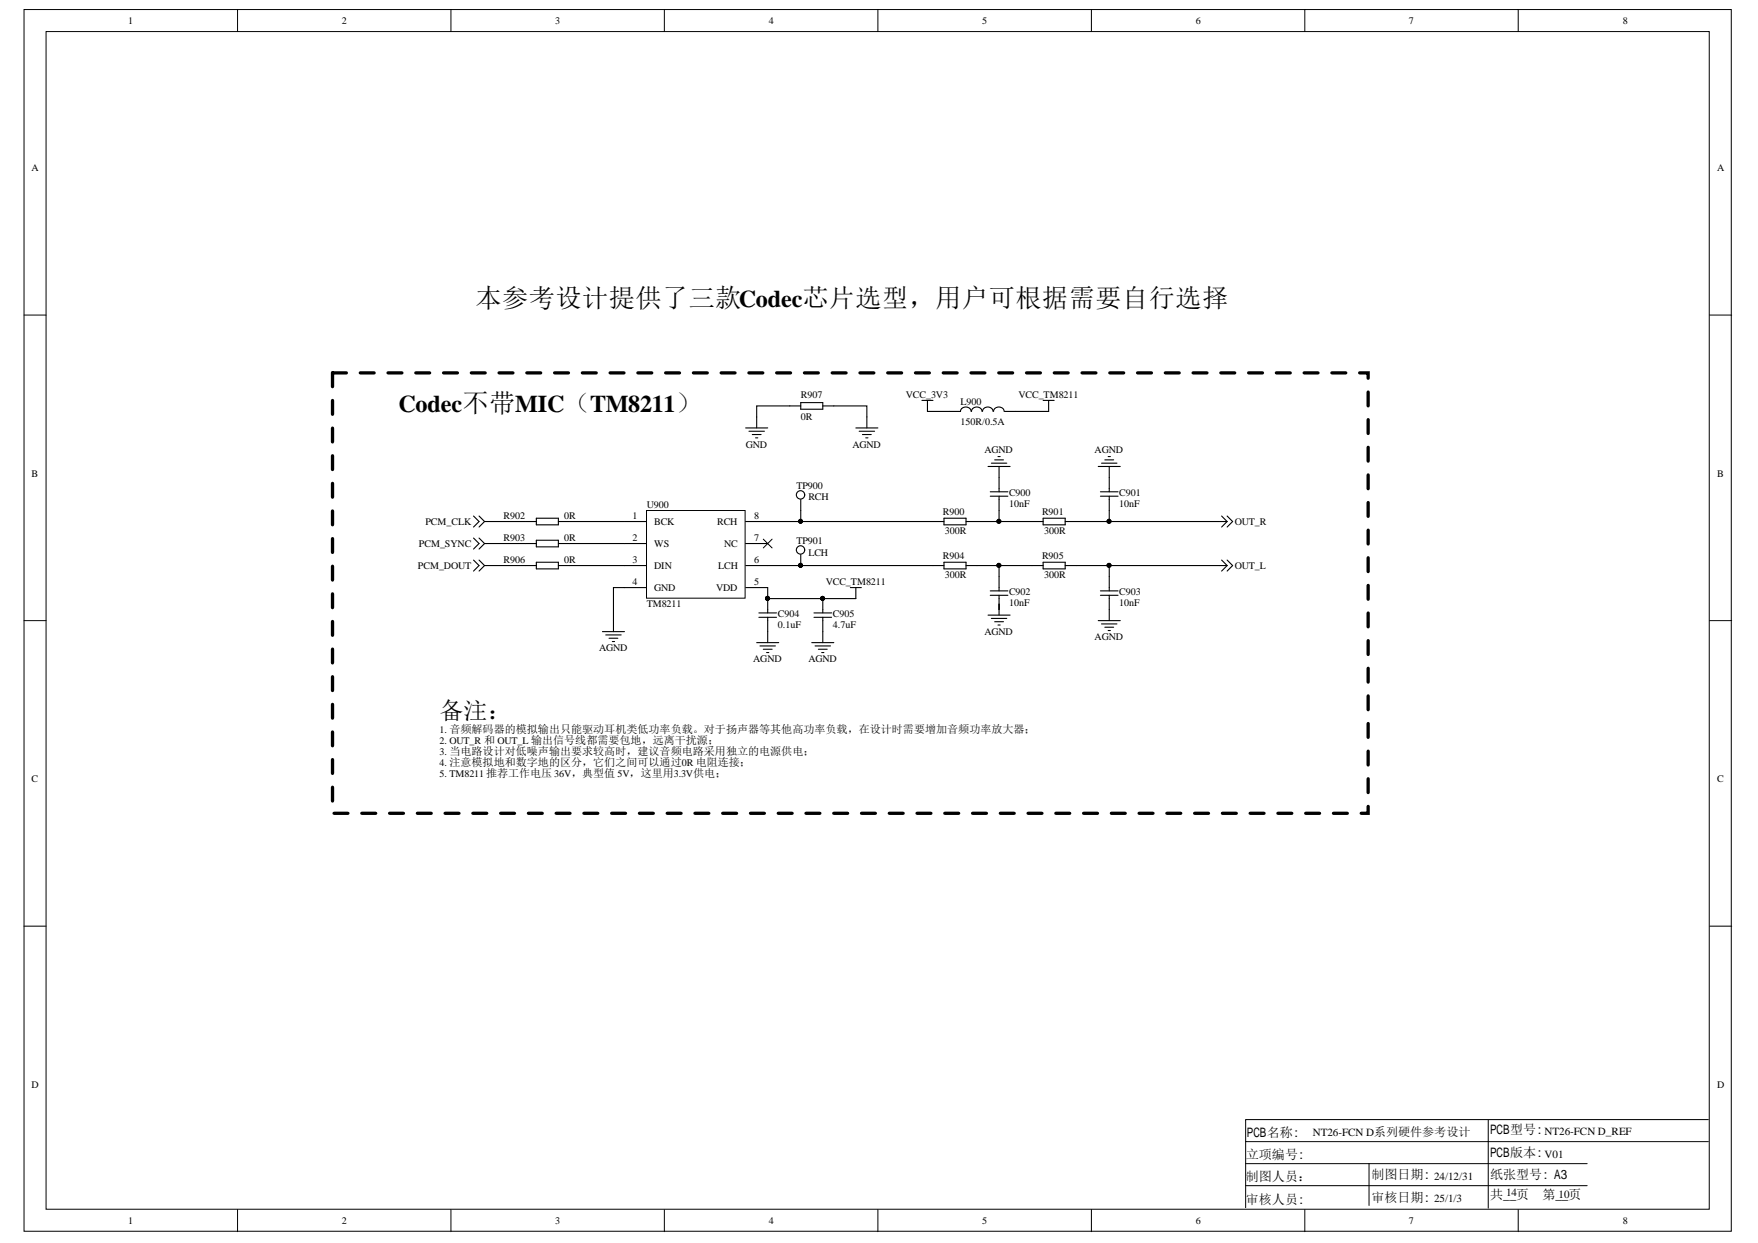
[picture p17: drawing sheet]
<svg xmlns="http://www.w3.org/2000/svg" width="297mm" height="210mm" viewBox="0 0 297 210" stroke-linecap="round" stroke-linejoin="round" font-family="sans-serif">
<defs><g id="words">
<text font-size="4.4" x="80.3" y="51.9">本参考设计提供了三款Codec芯片选型，用户可根据需要自行选择</text>
<g font-size="4.1">
<text x="67.3" y="69.5">Codec不带MIC（TM8211）</text>
<text x="74.3" y="121.5">备注：</text>
</g>
<g font-size="2.5">
<text x="129.1" y="102.6">PIC90402</text>
<text x="138.3" y="102.6">PIC90502</text>
</g>
<g font-size="2.2">
<text x="210.7" y="191.9">PCB名称</text>
<text x="251.8" y="191.5">PCB型号</text>
<text x="210.5" y="195.7">立项编号</text>
<text x="251.8" y="195.4">PCB版本</text>
<text x="210.5" y="199.5">制图人员：</text>
<text x="210.5" y="203.3">审核人员</text>
<text x="231.7" y="199">制图日期</text>
<text x="231.7" y="202.9">审核日期</text>
<text x="251.8" y="199.1">纸张型号</text>
<text x="251.8" y="202.5">共__页</text>
<text x="260.6" y="202.5">第__页</text>
<text x="262.6" y="199.1">A3</text>
</g>
<g font-size="1.9">
<text x="221.8" y="191.8">NT26-FCN D系列硬件参考设计</text>
<text x="261" y="191.6">NT26-FCN D_REF</text>
<text x="261" y="195.5">V01</text>
<text x="242.3" y="199.2">24/12/31</text>
<text x="242.3" y="202.9">25/1/3</text>
<text x="254.5" y="202">14</text>
<text x="263.4" y="202.2">10</text>
</g>
<g font-size="1.7">
<text x="21.7" y="4">1</text>
<text x="57.8" y="4">2</text>
<text x="93.8" y="4">3</text>
<text x="129.9" y="4">4</text>
<text x="165.9" y="4">5</text>
<text x="202" y="4">6</text>
<text x="238.1" y="4">7</text>
<text x="274.2" y="4">8</text>
<text x="5.3" y="28.9">A</text>
<text x="290.2" y="28.9">A</text>
<text x="135.3" y="67.2">R907</text>
<text x="135.3" y="71">0R</text>
<text x="153.1" y="67.2">VCC_3V3</text>
<text x="162.3" y="68.3">L900</text>
<text x="162.3" y="71.7">150R/0.5A</text>
<text x="172.1" y="67.2">VCC_TM8211</text>
<text x="126" y="75.6">GND</text>
<text x="144" y="75.6">AGND</text>
<text x="166.4" y="76.5">AGND</text>
<text x="185" y="76.5">AGND</text>
<text x="5.3" y="80.5">B</text>
<text x="134.6" y="82.5">TP900</text>
<text x="170.5" y="83.8">C900</text>
<text x="189.1" y="83.8">C901</text>
<text x="290.2" y="80.5">B</text>
<text x="71.9" y="88.6">PCM_CLK</text>
<text x="85.1" y="87.7">R902</text>
<text x="95.3" y="87.7">0R</text>
<text x="106.9" y="87.7">1</text>
<text x="109.3" y="85.8">U900</text>
<text x="110.5" y="88.6">BCK</text>
<text x="121.2" y="88.6">RCH</text>
<text x="127.4" y="87.7">8</text>
<text x="136.6" y="84.4">RCH</text>
<text x="159.3" y="86.9">R900</text>
<text x="170.5" y="85.7">10nF</text>
<text x="176.1" y="86.9">R901</text>
<text x="189.1" y="85.7">10nF</text>
<text x="208.6" y="88.6">OUT_R</text>
<text x="70.8" y="92.3">PCM_SYNC</text>
<text x="85.1" y="91.4">R903</text>
<text x="85.1" y="95.1">R906</text>
<text x="95.3" y="91.4">0R</text>
<text x="95.3" y="95.1">0R</text>
<text x="106.9" y="91.4">2</text>
<text x="106.9" y="95.1">3</text>
<text x="110.5" y="92.3">WS</text>
<text x="122.4" y="92.3">NC</text>
<text x="127.4" y="95.1">6</text>
<text x="127.4" y="91.4">7</text>
<text x="134.6" y="91.8">TP901</text>
<text x="136.6" y="93.9">LCH</text>
<text x="159.3" y="94.4">R904</text>
<text x="159.7" y="90.1">300R</text>
<text x="176.1" y="94.4">R905</text>
<text x="176.4" y="90.1">300R</text>
<text x="70.6" y="96.1">PCM_DOUT</text>
<text x="106.9" y="98.8">4</text>
<text x="110.5" y="96.1">DIN</text>
<text x="110.5" y="99.8">GND</text>
<text x="121" y="99.8">VDD</text>
<text x="121.4" y="96.1">LCH</text>
<text x="127.4" y="98.8">5</text>
<text x="139.5" y="98.8">VCC_TM8211</text>
<text x="159.7" y="97.6">300R</text>
<text x="170.5" y="100.5">C902</text>
<text x="176.4" y="97.6">300R</text>
<text x="189.1" y="100.5">C903</text>
<text x="208.6" y="96.1">OUT_L</text>
<text x="109.3" y="102.6">TM8211</text>
<text x="131.4" y="104.2">C904</text>
<text x="131.4" y="106.1">0.1uF</text>
<text x="140.7" y="104.2">C905</text>
<text x="140.7" y="106.1">4.7uF</text>
<text x="166.4" y="107.2">AGND</text>
<text x="170.5" y="102.4">10nF</text>
<text x="189.1" y="102.4">10nF</text>
<text x="101.2" y="110">AGND</text>
<text x="127.3" y="111.8">AGND</text>
<text x="136.6" y="111.8">AGND</text>
<text x="185" y="108.1">AGND</text>
<text x="74.3" y="123.8">1. 音频解码器的模拟输出只能驱动耳机类低功率负载。对于扬声器等其他高功率负载，在设计时需要增加音频功率放大器；</text>
<text x="74.3" y="125.6">2. OUT_R 和 OUT_L 输出信号线都需要包地，远离干扰源；</text>
<text x="74.3" y="127.5">3. 当电路设计对低噪声输出要求较高时，建议音频电路采用独立的电源供电；</text>
<text x="74.3" y="129.3">4. 注意模拟地和数字地的区分，它们之间可以通过0R 电阻连接；</text>
<text x="74.3" y="131.2">5. TM8211推荐工作电压 36V，典型值 5V，这里用3.3V供电；</text>
<text x="5.3" y="132.1">C</text>
<text x="290.2" y="132.1">C</text>
<text x="5.3" y="183.7">D</text>
<text x="290.2" y="183.7">D</text>
<text x="21.7" y="206.7">1</text>
<text x="57.8" y="206.7">2</text>
<text x="93.8" y="206.7">3</text>
<text x="129.9" y="206.7">4</text>
<text x="165.9" y="206.7">5</text>
<text x="202" y="206.7">6</text>
<text x="238.1" y="206.7">7</text>
<text x="274.2" y="206.7">8</text>
</g>
</g></defs>
<g fill="#fff" stroke="#000" stroke-width=".17">
<path d="M4.1 1.6h288.4v206.3h-288.4z"/>
<path d="M7.8 5.3h281v198.9h-281z"/>
</g>
<g fill="none" stroke="#000" stroke-width=".17">
<path d="M40.1 1.6v3.7M76.2 1.6v3.7M112.3 1.6v3.7M148.3 1.6v3.7M184.4 1.6v3.7M220.5 1.6v3.7M256.5 1.6v3.7M4.1 53.2h3.7M288.9 53.2h3.7M4.1 104.8h3.7M288.9 104.8h3.7M4.1 156.4h3.7"/>
<path d="M288.9 156.4h3.7M210.5 192.8h78.2M210.5 196.5h57.7M231.3 196.5v7.1M251.5 189.1v14.9M288.7 189.1h-78.2v14.8M40.1 204.3v3.7M76.2 204.3v3.7M112.3 204.3v3.7M148.3 204.3v3.7M184.4 204.3v3.7M210.5 200.2h57.7"/>
<path d="M220.5 204.3v3.7M256.5 204.3v3.7"/>
</g>
<path d="M109.2 86.2h16.7v14.8h-16.7z" fill="#fff" stroke="#000" stroke-width=".17"/>
<g fill="none" stroke="#000" stroke-width=".19">
<path d="M105.5 88.1h3.7M105.5 91.8h3.7M105.5 95.5h3.7M105.5 99.2h3.7M126 88.1h3.7M126 91.8h3.7M126 95.5h3.7M126 99.2h3.7M135.3 84.4v1.8M206 88.1h1.3M206 95.5h1.3M206.4 87.1l.9 1"/>
<path d="M206.4 94.6l.9 .9M207.3 88.1l-.9 .9M207.3 87.1l1 1-1 .9M207.3 95.5l-.9 .9M207.3 94.6l1 .9-1 .9M101.8 106.7h3.7M102.3 107.2h2.7M102.9 107.8h1.5M103.5 108.3h.3M103.7 104.8v1.9M127.9 108.5h3.7M128.2 103.5h3"/>
<path d="M128.2 104.2h3M128.4 109.1h2.6M129 109.6h1.5M129.5 110.2h.4M129.7 104.2v4.3M137.2 108.5h3.7M137.7 109.1h2.6M138.3 109.6h1.5M138.8 110.2h.4M139 106.7v1.8"/>
</g>
<path d="M129 91l1.5 1.5M130.5 91l-1.5 1.5" fill="none" stroke="#000" stroke-width=".17"/>
<path d="M56.2 63h175v74.3h-175v-74.3" fill="none" stroke="#000" stroke-width=".56" stroke-dasharray="2.3 2.3"/>
<circle cx="135.3" cy="83.6" r=".71" fill="#fff" stroke="#000" stroke-width=".19"/>
<path d="M135.3 93.6v1.9" fill="none" stroke="#000" stroke-width=".19"/>
<circle cx="135.3" cy="95.5" r=".33" fill="#000" stroke="#000" stroke-width=".17"/>
<circle cx="135.3" cy="92.9" r=".71" fill="#fff" stroke="#000" stroke-width=".19"/>
<g fill="#000" stroke="#000" stroke-width=".17">
<circle cx="135.3" cy="95.5" r=".33"/>
<circle cx="135.3" cy="88" r=".33"/>
<circle cx="168.8" cy="95.5" r=".33"/>
<circle cx="168.8" cy="88" r=".33"/>
<circle cx="187.4" cy="95.5" r=".33"/>
<circle cx="187.4" cy="88" r=".33"/>
</g>
<g fill="none" stroke="#000" stroke-width=".19">
<path d="M126 72.3h3.7M126.5 72.8h2.7M127.1 73.4h1.5M127.7 73.9h.3M135.3 68.5h-7.4v3.8M135.3 68h3.7v1.1h-3.7zM139 68.5h7.5v3.8M144.6 72.3h3.7M145.2 72.8h2.6M145.7 73.4h1.5M146.3 73.9h.4M155.8 67.6h1.8"/>
<path d="M156.7 67.6v1.9h5.6a.91 .91 0 0 1 .9-.8 .91 .91 0 0 1 .9 .8M165.9 69.5a.89 .89 0 0 0-.9-.8 .89 .89 0 0 0-.8 .8M166.9 78.8h3.8M167.5 78.2h2.6M167.8 69.5a.89 .89 0 0 0-.9-.8 .89 .89 0 0 0-.9 .8M168.1 77.7h1.5M168.6 77.1h.4M168.8 78.8v4.2M169.7 69.5a.91 .91 0 0 0-.9-.8 .91 .91 0 0 0-.9 .8M176.3 67.6h1.8M177.2 67.6v1.9h-7.5M185.6 78.8h3.7"/>
<path d="M186.1 78.2h2.6M186.7 77.7h1.5M187.2 77.1h.4M187.4 78.8v4.2M80 94.6l.9 .9-.9 .9M80 87.1l.9 1-.9 .9M80 90.9l.9 .9-.9 .9M80.9 94.6l1 .9M80.9 87.1l1 1M80.9 90.9l1 .9M81.9 88.1h8.7M81.9 91.8h8.7"/>
<path d="M81.9 95.5h8.7M81.9 95.5l-1 .9M81.9 88.1l-1 .9M81.9 91.8l-1 .9M90.6 87.5h3.7v1.1h-3.7zM90.6 91.2h3.7v1.1h-3.7zM90.6 94.9h3.7v1.2h-3.7zM94.3 88.1h11.2M94.3 91.8h11.2M94.3 95.5h11.2M105.5 99.2h-1.8v5.6M129.7 95.5h29.8"/>
<path d="M129.7 88.1h29.8M129.7 99.2v1.9h14.9v-1.9M135.3 86.2v1.9M143.7 99.2h1.8M159.5 87.5h3.7v1.1h-3.7zM159.5 94.9h3.7v1.2h-3.7zM163.2 95.5h13.1M163.2 88.1h13.1M167.3 99.8h3M167.3 83h3M167.3 83.8h3M168.8 83.8v4.3"/>
<path d="M168.8 95.5v4.3M176.3 87.5h3.7v1.1h-3.7zM176.3 94.9h3.7v1.2h-3.7zM180 88.1h26M180 95.5h26M185.9 99.8h3M185.9 83h3M185.9 83.8h3M187.4 83.8v4.3M187.4 95.5v4.3M137.5 103.5h3M137.5 104.2h3"/>
<path d="M139 104.2v2.5M166.9 103.9h3.8M167.3 100.5h3M167.5 104.4h2.6M168.1 105h1.5M168.6 105.5h.4M168.8 100.5v3.4M185.6 104.8h3.7M185.9 100.5h3M186.1 105.4h2.6M186.7 105.9h1.5M187.2 106.5h.4"/>
<path d="M187.4 100.5v4.3"/>
</g>
<use href="#words"/>
</svg>
